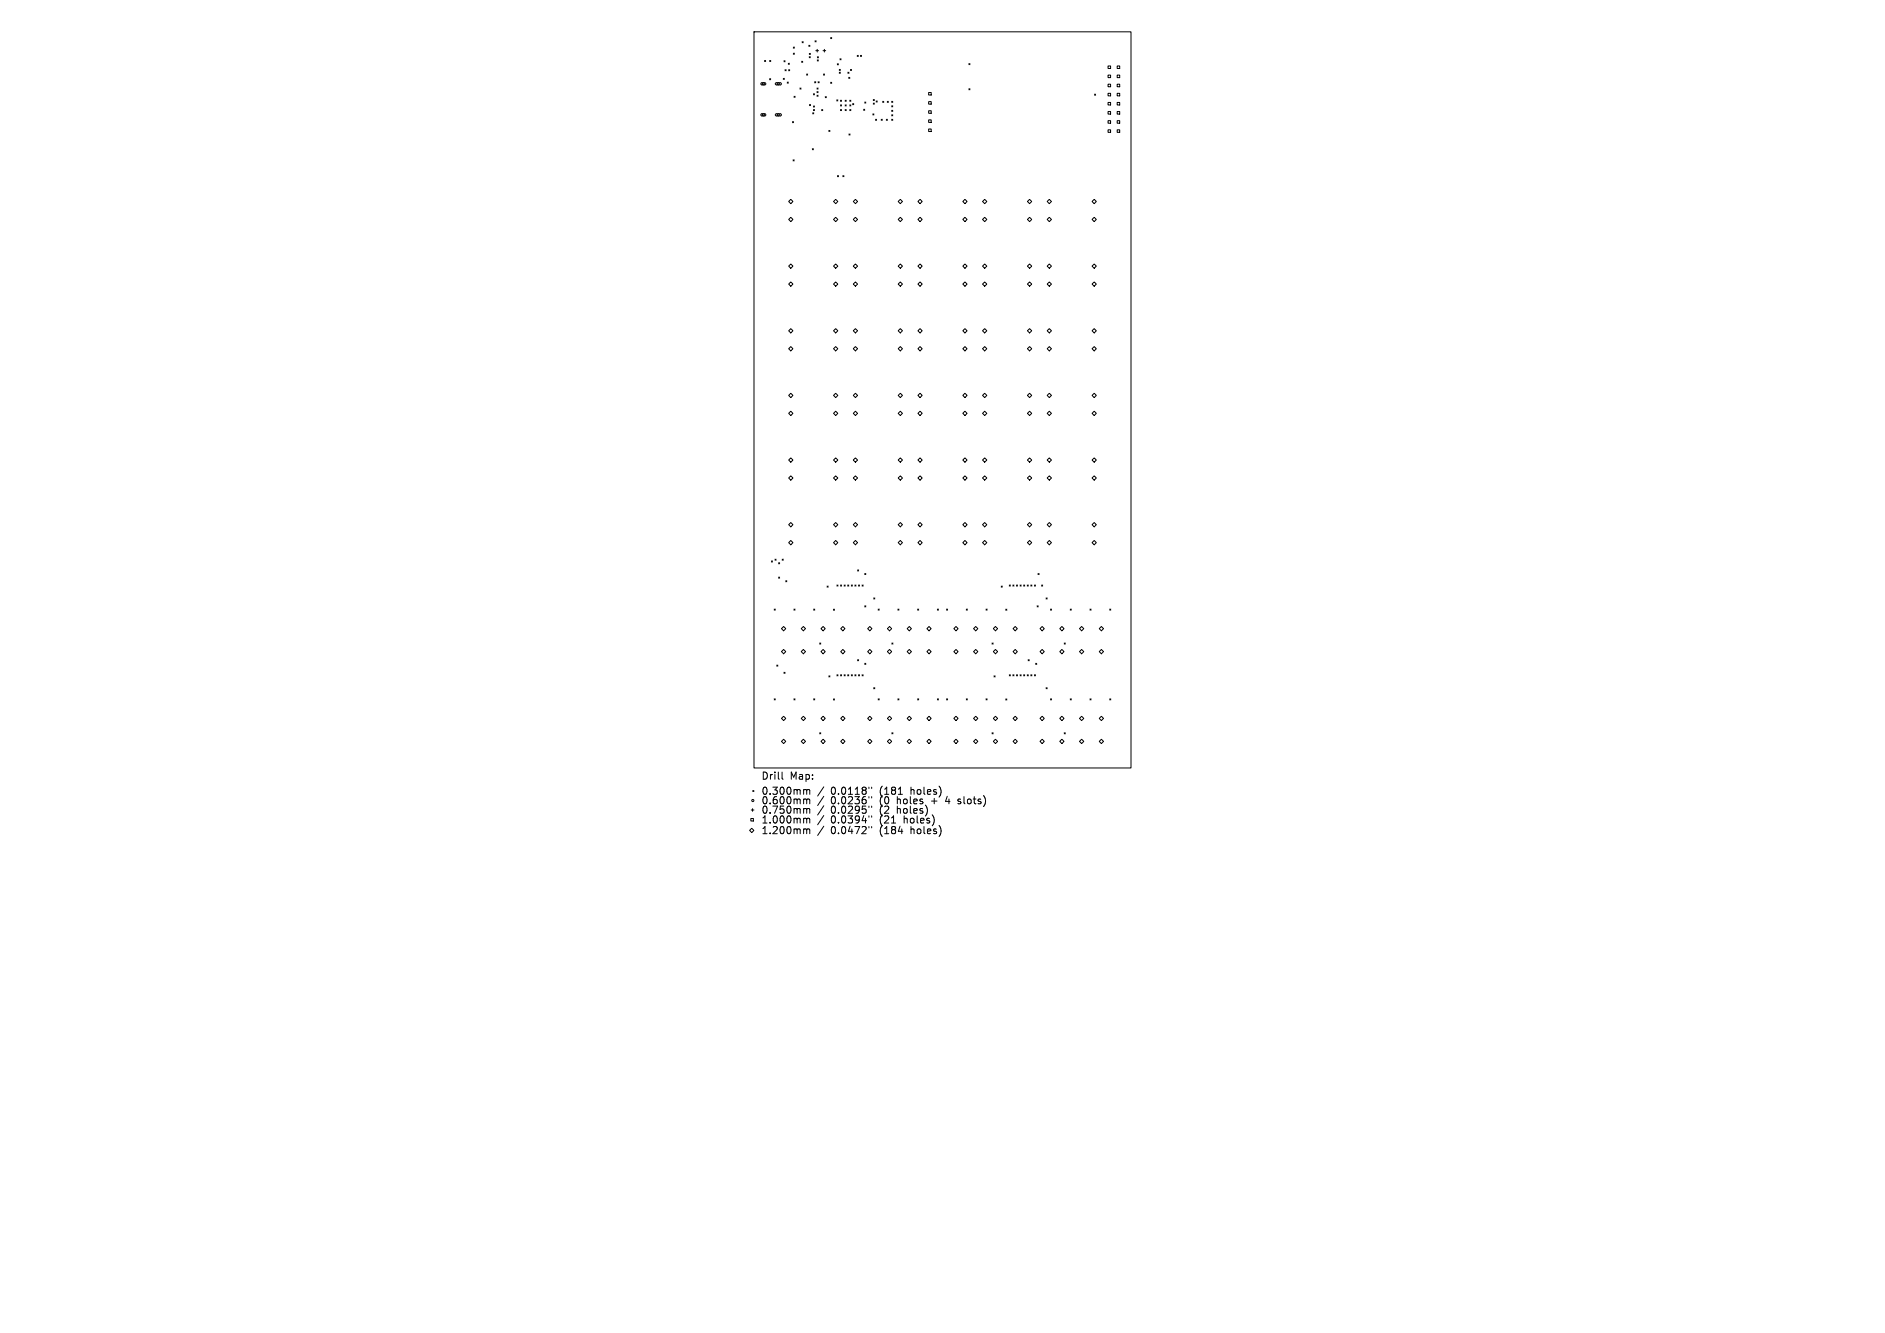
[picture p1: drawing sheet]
<svg xmlns="http://www.w3.org/2000/svg" width="297mm" height="210mm" viewBox="0 0 297 210" stroke-linecap="round" stroke-linejoin="round" font-family="sans-serif">
<defs><g id="words">
<g font-size="1.6">
<text x="119.9" y="123">Drill</text>
<text x="119.9" y="125.4">0.300mm</text>
<text x="124.4" y="123">Map:</text>
<text x="130.9" y="125.4">0.0118&quot;</text>
<text x="138.7" y="125.4">(181</text>
<text x="143.6" y="125.4">holes)</text>
<text x="119.9" y="126.9">0.600mm</text>
<text x="119.9" y="128.3">0.750mm</text>
<text x="119.9" y="129.9">1.000mm</text>
<text x="119.9" y="131.6">1.200mm</text>
<text x="130.9" y="126.9">0.0236&quot;</text>
<text x="130.9" y="128.3">0.0295&quot;</text>
<text x="130.9" y="129.9">0.0394&quot;</text>
<text x="130.9" y="131.6">0.0472&quot;</text>
<text x="138.7" y="126.9">(0</text>
<text x="138.7" y="128.3">(2</text>
<text x="138.7" y="129.9">(21</text>
<text x="138.7" y="131.6">(184</text>
<text x="141.5" y="126.9">holes</text>
<text x="141.5" y="128.3">holes)</text>
<text x="142.6" y="129.9">holes)</text>
<text x="143.6" y="131.6">holes)</text>
<text x="147" y="126.9">+</text>
<text x="149.4" y="126.9">4</text>
<text x="151.4" y="126.9">slots)</text>
</g>
</g></defs>
<g fill="none" stroke="#000" stroke-width=".16">
<path d="M118.8 5h59.4v116h-59.4zM119.9 13.1l.6-.1 .2 .2-.2 .2h-.5l-.1-.2zM119.9 18l.6-.1 .2 .2-.2 .2h-.5l-.1-.2zM120.5 9.5l.1 .2M120.6 9.5l-.1 .2M121.3 12.4l.1 .2M121.3 9.5l.1 .2M121.4 12.4l-.1 .2M121.4 9.5l-.1 .2M122.2 13.1l.8-.1 .1 .2-.1 .2h-.7l-.1-.1zM122.2 18l.8-.1 .1 .2-.1 .2h-.7l-.1-.1zM123.4 12.3l.2 .2"/>
<path d="M123.5 9.6l.2 .1M123.6 12.3l-.2 .2M123.7 9.6l-.2 .1M123.7 11l.2 .2M123.9 11l-.2 .2M124 12.9l.2 .2M124.2 12.9l-.2 .2M124.2 10l.2 .1M124.3 11l.1 .2M124.4 10l-.2 .1M124.4 11l-.1 .2M124.9 19.2l.1 .1"/>
<path d="M125 7.4l.2 .2M125 8.4l.2 .2M125 19.2l-.1 .1M125.1 15.2l.2 .1M125.2 7.4l-.2 .2M125.2 8.4l-.2 .2M125.3 15.2l-.2 .1M126 13.9l.2 .1M126.2 13.9l-.2 .1M126.3 9.7l.2 .1M126.4 6.6l.2 .1M126.5 9.7l-.2 .1"/>
<path d="M126.6 6.6l-.2 .1M127.1 11.7l.2 .1M127.3 11.7l-.2 .1M127.4 7.1l.2 .2M127.5 8.9l.2 .2M127.5 8.4l.2 .2M127.5 16.5l.2 .1M127.6 7.1l-.2 .2M127.7 8.9l-.2 .2M127.7 8.4l-.2 .2M127.7 16.5l-.2 .1M128 17.8l.2 .1"/>
<path d="M128.2 14.8l.1 .1M128.2 16.7l.1 .2M128.2 17.3l.1 .1M128.2 17.8l-.2 .1M128.3 14.8l-.1 .1M128.3 16.7l-.1 .2M128.3 17.3l-.1 .1M128.4 12.9l.1 .1M128.4 6.4l.2 .2M128.5 12.9l-.1 .1M128.5 8h.5M128.6 6.4l-.2 .2"/>
<path d="M128.7 13.9l.2 .1M128.7 14.4l.2 .2M128.7 15l.2 .2M128.8 7.8v.4M128.8 9.4l.1 .2M128.8 8.9l.2 .2M128.9 13.9l-.2 .1M128.9 14.4l-.2 .2M128.9 15l-.2 .2M128.9 12.9l.2 .1M128.9 9.4l-.1 .2M129 8.9l-.2 .2"/>
<path d="M129.1 12.9l-.2 .1M129.5 17.3l.1 .1M129.6 17.3l-.1 .1M129.7 8h.4M129.7 11.7l.2 .1M129.9 7.8v.4M129.9 11.7l-.2 .1M130 15.2l.2 .2M130.2 15.2l-.2 .2M130.9 5.9l.1 .2M130.9 13l.1 .1M131 5.9l-.1 .2"/>
<path d="M131 13l-.1 .1M131.8 15.7l.2 .2M131.9 10l.2 .2M132 15.7l-.2 .2M132.1 10l-.2 .2M132.2 10.9l.2 .2M132.2 11.4l.2 .1M132.3 9.3l.2 .1M132.4 10.9l-.2 .2M132.4 11.4l-.2 .1M132.4 15.8l.2 .2M132.4 16.5l.2 .2"/>
<path d="M132.4 17.3l.2 .1M132.5 9.3l-.2 .1M132.6 15.8l-.2 .2M132.6 16.5l-.2 .2M132.6 17.3l-.2 .1M133.2 16.5l.1 .2M133.2 17.3l.1 .1M133.2 15.8l.1 .2M133.3 15.8l-.1 .2M133.3 16.5l-.1 .2M133.3 17.3l-.1 .1M133.6 11.4l.2 .1"/>
<path d="M133.7 12.2l.2 .2M133.8 11.4l-.2 .1M133.9 17.3l.2 .1M133.9 15.8l.2 .2M133.9 16.5l.2 .2M133.9 12.2l-.2 .2M134 10.9l.2 .2M134.1 17.3l-.2 .1M134.1 15.8l-.2 .2M134.1 16.5l-.2 .2M134.2 10.9l-.2 .2M134.3 16.3l.2 .2"/>
<path d="M134.5 16.3l-.2 .2M135.1 8.7l.1 .2M135.2 8.7l-.1 .2M135.6 8.7l.1 .2M135.7 8.7l-.1 .2M136.1 17.2l.1 .2M136.2 17.2l-.1 .2M136.3 16.1l.1 .1M136.4 16.1l-.1 .1M137.5 17.9l.2 .2M137.6 15.7l.2 .1M137.6 16.2l.2 .2"/>
<path d="M137.7 17.9l-.2 .2M137.8 15.7l-.2 .1M137.8 16.2l-.2 .2M138 18.8l.1 .2M138 15.9l.2 .2M138.1 18.8l-.1 .2M138.2 15.9l-.2 .2M138.8 18.8l.2 .2M139 18.8l-.2 .2M139.1 16l.2 .1M139.3 16l-.2 .1M139.6 18.8l.2 .2"/>
<path d="M139.8 16l.2 .1M139.8 18.8l-.2 .2M140 16l-.2 .1M140.5 17.4l.2 .1M140.5 16.7l.2 .1M140.5 16l.2 .1M140.5 18.1l.2 .2M140.5 18.8l.2 .2M140.7 16l-.2 .1M140.7 16.7l-.2 .1M140.7 17.4l-.2 .1M140.7 18.1l-.2 .2"/>
<path d="M140.7 18.8l-.2 .2M146.3 14.6h.4v.4h-.4zM146.3 16h.4v.4h-.4zM146.3 17.4h.4v.4h-.4zM146.3 18.9h.4v.4h-.4zM152.7 10l.1 .2M152.7 14l.1 .2M152.8 10l-.1 .2M152.8 14l-.1 .2M172.5 14.8l.1 .2M172.6 14.8l-.1 .2M174.6 10.4h.4v.4h-.4z"/>
<path d="M174.6 11.8h.4v.4h-.4zM174.6 13.3h.4v.4h-.4zM174.6 14.7h.4v.4h-.4zM174.6 16.1h.4v.4h-.4zM174.6 17.6h.4v.4h-.4zM174.6 19h.4v.4h-.4zM176 10.4h.4v.4h-.4zM176 11.8h.4v.4h-.4zM176 13.3h.4v.4h-.4zM176 14.7h.4v.4h-.4zM176 16.1h.4v.4h-.4zM176 17.6h.4v.4h-.4z"/>
<path d="M176 19h.4v.4h-.4zM124.3 31.7l.3-.3 .3 .3-.3 .4zM124.6 34.2l.3 .4-.3 .3-.3-.3zM125 25.2l.1 .2M125.1 25.2l-.1 .2M128 23.4l.2 .2M128.2 23.4l-.2 .2M130.6 20.5l.2 .2M130.8 20.5l-.2 .2M131.3 31.7l.4-.3 .3 .3-.3 .4zM131.3 34.6l.4-.4 .3 .4-.3 .3zM132 27.7l.1 .1"/>
<path d="M132.1 27.7l-.1 .1M132.8 27.7l.2 .1M133 27.7l-.2 .1M133.8 21.1l.1 .2M133.9 21.1l-.1 .2M134.4 31.7l.4-.3 .3 .3-.3 .4zM134.4 34.6l.4-.4 .3 .4-.3 .3zM141.5 31.7l.4-.3 .3 .3-.3 .4zM141.9 34.2l.3 .4-.3 .3-.4-.3zM144.6 31.7l.4-.3 .3 .3-.3 .4zM145 34.2l.3 .4-.3 .3-.4-.3zM146.3 20.3h.4v.4h-.4z"/>
<path d="M151.7 31.7l.3-.3 .4 .3-.4 .4zM152 34.2l.4 .4-.4 .3-.3-.3zM154.8 31.7l.3-.3 .4 .3-.4 .4zM155.1 34.2l.4 .4-.4 .3-.3-.3zM161.9 31.7l.3-.3 .4 .3-.4 .4zM162.2 34.2l.4 .4-.4 .3-.3-.3zM165 31.7l.3-.3 .4 .3-.4 .4zM165.3 34.2l.4 .4-.4 .3-.3-.3zM172.4 31.4l.3 .3-.3 .4-.3-.4zM172.4 34.2l.3 .4-.3 .3-.3-.3zM174.6 20.5h.4v.4h-.4zM176 20.5h.4v.4h-.4z"/>
<path d="M124.3 54.9l.3-.3 .3 .3-.3 .4zM124.6 41.6l.3 .3-.3 .4-.3-.4zM124.6 44.4l.3 .4-.3 .3-.3-.3zM124.6 51.8l.3 .3-.3 .4-.3-.4zM131.3 41.9l.4-.3 .3 .3-.3 .4zM131.3 44.8l.4-.4 .3 .4-.3 .3zM131.3 52.1l.4-.3 .3 .3-.3 .4zM131.3 54.9l.4-.3 .3 .3-.3 .4zM134.4 41.9l.4-.3 .3 .3-.3 .4zM134.4 44.8l.4-.4 .3 .4-.3 .3zM134.4 52.1l.4-.3 .3 .3-.3 .4zM134.4 54.9l.4-.3 .3 .3-.3 .4z"/>
<path d="M141.5 54.9l.4-.3 .3 .3-.3 .4zM141.9 41.6l.3 .3-.3 .4-.4-.4zM141.9 44.4l.3 .4-.3 .3-.4-.3zM141.9 51.8l.3 .3-.3 .4-.4-.4zM144.6 54.9l.4-.3 .3 .3-.3 .4zM145 41.6l.3 .3-.3 .4-.4-.4zM145 44.4l.3 .4-.3 .3-.4-.3zM145 51.8l.3 .3-.3 .4-.4-.4zM151.7 54.9l.3-.3 .4 .3-.4 .4zM152 41.6l.4 .3-.4 .4-.3-.4zM152 44.4l.4 .4-.4 .3-.3-.3zM152 51.8l.4 .3-.4 .4-.3-.4z"/>
<path d="M154.8 54.9l.3-.3 .4 .3-.4 .4zM155.1 41.6l.4 .3-.4 .4-.3-.4zM155.1 44.4l.4 .4-.4 .3-.3-.3zM155.1 51.8l.4 .3-.4 .4-.3-.4zM161.9 54.9l.3-.3 .4 .3-.4 .4zM162.2 41.6l.4 .3-.4 .4-.3-.4zM162.2 44.4l.4 .4-.4 .3-.3-.3zM162.2 51.8l.4 .3-.4 .4-.3-.4zM165 54.9l.3-.3 .4 .3-.4 .4zM165.3 41.6l.4 .3-.4 .4-.3-.4zM165.3 44.4l.4 .4-.4 .3-.3-.3zM165.3 51.8l.4 .3-.4 .4-.3-.4z"/>
<path d="M172.4 41.6l.3 .3-.3 .4-.3-.4zM172.4 44.4l.3 .4-.3 .3-.3-.3zM172.4 51.8l.3 .3-.3 .4-.3-.4zM172.4 54.6l.3 .3-.3 .4-.3-.4zM124.3 62.3l.3-.3 .3 .3-.3 .3zM124.3 75.3l.3-.3 .3 .3-.3 .3zM124.6 64.8l.3 .3-.3 .4-.3-.4zM124.6 72.1l.3 .4-.3 .3-.3-.3zM131.3 62.3l.4-.3 .3 .3-.3 .3zM131.3 65.1l.4-.3 .3 .3-.3 .4zM131.3 72.5l.4-.4 .3 .4-.3 .3zM131.3 75.3l.4-.3 .3 .3-.3 .3z"/>
<path d="M134.4 62.3l.4-.3 .3 .3-.3 .3zM134.4 65.1l.4-.3 .3 .3-.3 .4zM134.4 72.5l.4-.4 .3 .4-.3 .3zM134.4 75.3l.4-.3 .3 .3-.3 .3zM141.5 62.3l.4-.3 .3 .3-.3 .3zM141.5 75.3l.4-.3 .3 .3-.3 .3zM141.9 64.8l.3 .3-.3 .4-.4-.4zM141.9 72.1l.3 .4-.3 .3-.4-.3zM144.6 62.3l.4-.3 .3 .3-.3 .3zM144.6 75.3l.4-.3 .3 .3-.3 .3zM145 64.8l.3 .3-.3 .4-.4-.4zM145 72.1l.3 .4-.3 .3-.4-.3z"/>
<path d="M151.7 62.3l.3-.3 .4 .3-.4 .3zM151.7 75.3l.3-.3 .4 .3-.4 .3zM152 64.8l.4 .3-.4 .4-.3-.4zM152 72.1l.4 .4-.4 .3-.3-.3zM154.8 62.3l.3-.3 .4 .3-.4 .3zM154.8 75.3l.3-.3 .4 .3-.4 .3zM155.1 64.8l.4 .3-.4 .4-.3-.4zM155.1 72.1l.4 .4-.4 .3-.3-.3zM161.9 62.3l.3-.3 .4 .3-.4 .3zM161.9 75.3l.3-.3 .4 .3-.4 .3zM162.2 64.8l.4 .3-.4 .4-.3-.4zM162.2 72.1l.4 .4-.4 .3-.3-.3z"/>
<path d="M165 62.3l.3-.3 .4 .3-.4 .3zM165 75.3l.3-.3 .4 .3-.4 .3zM165.3 64.8l.4 .3-.4 .4-.3-.4zM165.3 72.1l.4 .4-.4 .3-.3-.3zM172.4 62l.3 .3-.3 .3-.3-.3zM172.4 64.8l.3 .3-.3 .4-.3-.4zM172.4 72.1l.3 .4-.3 .3-.3-.3zM172.4 75l.3 .3-.3 .3-.3-.3zM121.5 88.4l.2 .1M121.7 88.4l-.2 .1M122 96l.2 .1M122.1 88.1l.2 .2"/>
<path d="M122.2 96l-.2 .1M122.3 88.1l-.2 .2M122.7 88.7l.1 .1M122.7 90.9l.1 .2M122.8 88.7l-.1 .1M122.8 90.9l-.1 .2M123.1 99l.4-.3 .3 .3-.3 .4zM123.2 88.1l.2 .2M123.4 88.1l-.2 .2M123.8 91.5l.2 .2M124 91.5l-.2 .2M124.3 82.7l.3-.4 .3 .4-.3 .3z"/>
<path d="M124.6 85.2l.3 .3-.3 .3-.3-.3zM125.1 96l.2 .1M125.3 96l-.2 .1M126.2 99l.4-.3 .3 .3-.3 .4zM128.2 96l.2 .1M128.4 96l-.2 .1M129.4 99l.3-.3 .3 .3-.3 .4zM130.3 92.3l.2 .2M130.5 92.3l-.2 .2M131.3 96l.2 .1M131.3 82.7l.4-.4 .3 .4-.3 .3zM131.3 85.5l.4-.3 .3 .3-.3 .3z"/>
<path d="M131.5 96l-.2 .1M131.9 92.2l.1 .1M132 92.2l-.1 .1M132.4 92.2l.2 .1M132.5 99l.3-.3 .3 .3-.3 .4zM132.6 92.2l-.2 .1M133 92.2l.2 .1M133.2 92.2l-.2 .1M133.6 92.2l.1 .1M133.7 92.2l-.1 .1M134.1 92.2l.2 .1M134.3 92.2l-.2 .1"/>
<path d="M134.4 82.7l.4-.4 .3 .4-.3 .3zM134.4 85.5l.4-.3 .3 .3-.3 .3zM134.7 92.2l.2 .1M134.9 92.2l-.2 .1M135.1 89.8l.2 .2M135.3 92.2l.1 .1M135.3 89.8l-.2 .2M135.4 92.2l-.1 .1M135.8 92.2l.2 .1M136 92.2l-.2 .1M136.3 95.4l.1 .2M136.3 90.4l.1 .1"/>
<path d="M136.4 90.4l-.1 .1M136.4 95.4l-.1 .2M136.7 99l.3-.3 .4 .3-.4 .4zM137.7 94.2l.1 .2M137.8 94.2l-.1 .2M138.4 96l.1 .1M138.5 96l-.1 .1M139.8 99l.4-.3 .3 .3-.3 .4zM141.5 96l.1 .1M141.5 82.7l.4-.4 .3 .4-.3 .3zM141.6 96l-.1 .1M141.9 85.2l.3 .3-.3 .3-.4-.3z"/>
<path d="M142.9 99l.4-.3 .3 .3-.3 .4zM144.6 96l.2 .1M144.6 82.7l.4-.4 .3 .4-.3 .3zM144.8 96l-.2 .1M145 85.2l.3 .3-.3 .3-.4-.3zM146 99l.4-.3 .3 .3-.3 .4zM147.7 96l.2 .1M147.9 96l-.2 .1M149.1 96l.2 .1M149.3 96l-.2 .1M150.3 99l.3-.3 .4 .3-.4 .4zM151.7 82.7l.3-.4 .4 .4-.4 .3z"/>
<path d="M151.7 85.5l.3-.3 .4 .3-.4 .3zM152.2 96l.2 .1M152.4 96l-.2 .1M153.4 99l.3-.3 .4 .3-.4 .4zM154.8 82.7l.3-.4 .4 .4-.4 .3zM154.8 85.5l.3-.3 .4 .3-.4 .3zM155.4 96l.1 .1M155.5 96l-.1 .1M156.5 99l.3-.3 .4 .3-.4 .4zM157.8 92.3l.1 .2M157.9 92.3l-.1 .2M158.5 96l.1 .1"/>
<path d="M158.6 96l-.1 .1M159 92.2l.2 .1M159.2 92.2l-.2 .1M159.6 92.2l.2 .1M159.6 99l.4-.3 .3 .3-.3 .4zM159.8 92.2l-.2 .1M160.2 92.2l.1 .1M160.3 92.2l-.1 .1M160.7 92.2l.2 .1M160.9 92.2l-.2 .1M161.3 92.2l.2 .1M161.5 92.2l-.2 .1"/>
<path d="M161.9 92.2l.1 .1M161.9 82.7l.3-.4 .4 .4-.4 .3zM162 92.2l-.1 .1M162.2 85.2l.4 .3-.4 .3-.3-.3zM162.4 92.2l.2 .1M162.6 92.2l-.2 .1M163 92.2l.2 .1M163.2 92.2l-.2 .1M163.4 95.4l.2 .2M163.5 90.4l.2 .1M163.6 95.4l-.2 .2M163.7 90.4l-.2 .1"/>
<path d="M163.9 99l.3-.3 .3 .3-.3 .4zM164.1 92.2l.2 .1M164.3 92.2l-.2 .1M164.8 94.2l.2 .2M165 82.7l.3-.4 .4 .4-.4 .3zM165 94.2l-.2 .2M165.3 85.2l.4 .3-.4 .3-.3-.3zM165.5 96l.2 .1M165.7 96l-.2 .1M167 99l.3-.3 .4 .3-.4 .4zM168.6 96l.2 .1M168.8 96l-.2 .1"/>
<path d="M170.1 99l.3-.3 .4 .3-.4 .4zM171.7 96l.2 .1M171.9 96l-.2 .1M172.4 82.3l.3 .4-.3 .3-.3-.3zM172.4 85.2l.3 .3-.3 .3-.3-.3zM173.5 98.7l.4 .3-.4 .4-.3-.4zM174.9 96l.1 .1M175 96l-.1 .1M122 110.1l.2 .2M122.2 110.1l-.2 .2M122.4 104.8l.2 .2M122.6 104.8l-.2 .2"/>
<path d="M123.1 102.7l.4-.4 .3 .4-.3 .3zM123.1 113.2l.4-.4 .3 .4-.3 .3zM123.5 116.5l.3 .3-.3 .3-.4-.3zM123.5 105.9l.2 .2M123.7 105.9l-.2 .2M125.1 110.1l.2 .2M125.3 110.1l-.2 .2M126.2 102.7l.4-.4 .3 .4-.3 .3zM126.2 113.2l.4-.4 .3 .4-.3 .3zM126.6 116.5l.3 .3-.3 .3-.4-.3zM128.2 110.1l.2 .2M128.4 110.1l-.2 .2"/>
<path d="M129.2 101.3l.1 .2M129.2 115.4l.1 .2M129.3 101.3l-.1 .2M129.3 115.4l-.1 .2M129.4 102.7l.3-.4 .3 .4-.3 .3zM129.4 113.2l.3-.4 .3 .4-.3 .3zM129.4 116.8l.3-.3 .3 .3-.3 .3zM130.6 106.5l.2 .1M130.8 106.5l-.2 .1M131.3 110.1l.2 .2M131.5 110.1l-.2 .2M131.9 106.3l.1 .2"/>
<path d="M132 106.3l-.1 .2M132.4 106.3l.2 .2M132.5 102.7l.3-.4 .3 .4-.3 .3zM132.5 113.2l.3-.4 .3 .4-.3 .3zM132.5 116.8l.3-.3 .3 .3-.3 .3zM132.6 106.3l-.2 .2M133 106.3l.2 .2M133.2 106.3l-.2 .2M133.6 106.3l.1 .2M133.7 106.3l-.1 .2M134.1 106.3l.2 .2M134.3 106.3l-.2 .2"/>
<path d="M134.7 106.3l.2 .2M134.9 106.3l-.2 .2M135.1 103.9l.2 .2M135.3 106.3l.1 .2M135.3 103.9l-.2 .2M135.4 106.3l-.1 .2M135.8 106.3l.2 .2M136 106.3l-.2 .2M136.3 104.5l.1 .2M136.4 104.5l-.1 .2M136.7 113.2l.3-.4 .4 .4-.4 .3zM137 102.3l.4 .4-.4 .3-.3-.3z"/>
<path d="M137 116.5l.4 .3-.4 .3-.3-.3zM137.7 108.3l.1 .2M137.8 108.3l-.1 .2M138.4 110.1l.1 .2M138.5 110.1l-.1 .2M139.8 102.7l.4-.4 .3 .4-.3 .3zM139.8 113.2l.4-.4 .3 .4-.3 .3zM139.8 116.8l.4-.3 .3 .3-.3 .3zM140.5 101.3l.2 .2M140.5 115.4l.2 .2M140.7 101.3l-.2 .2M140.7 115.4l-.2 .2"/>
<path d="M141.5 110.1l.1 .2M141.6 110.1l-.1 .2M142.9 102.7l.4-.4 .3 .4-.3 .3zM142.9 113.2l.4-.4 .3 .4-.3 .3zM142.9 116.8l.4-.3 .3 .3-.3 .3zM144.6 110.1l.2 .2M144.8 110.1l-.2 .2M146 113.2l.4-.4 .3 .4-.3 .3zM146.4 102.3l.3 .4-.3 .3-.4-.3zM146.4 116.5l.3 .3-.3 .3-.4-.3zM147.7 110.1l.2 .2M147.9 110.1l-.2 .2"/>
<path d="M149.1 110.1l.2 .2M149.3 110.1l-.2 .2M150.3 102.7l.3-.4 .4 .4-.4 .3zM150.3 113.2l.3-.4 .4 .4-.4 .3zM150.3 116.8l.3-.3 .4 .3-.4 .3zM152.2 110.1l.2 .2M152.4 110.1l-.2 .2M153.4 102.7l.3-.4 .4 .4-.4 .3zM153.4 113.2l.3-.4 .4 .4-.4 .3zM153.7 116.5l.4 .3-.4 .3-.3-.3zM155.4 110.1l.1 .2M155.5 110.1l-.1 .2"/>
<path d="M156.3 115.4l.2 .2M156.3 101.3l.2 .2M156.5 101.3l-.2 .2M156.5 115.4l-.2 .2M156.5 102.7l.3-.4 .4 .4-.4 .3zM156.5 113.2l.3-.4 .4 .4-.4 .3zM156.6 106.5l.2 .1M156.8 106.5l-.2 .1M156.8 116.5l.4 .3-.4 .3-.3-.3zM158.5 110.1l.1 .2M158.6 110.1l-.1 .2M159 106.3l.2 .2"/>
<path d="M159.2 106.3l-.2 .2M159.6 106.3l.2 .2M159.6 113.2l.4-.4 .3 .4-.3 .3zM159.8 106.3l-.2 .2M160 102.3l.3 .4-.3 .3-.4-.3zM160 116.5l.3 .3-.3 .3-.4-.3zM160.2 106.3l.1 .2M160.3 106.3l-.1 .2M160.7 106.3l.2 .2M160.9 106.3l-.2 .2M161.3 106.3l.2 .2M161.5 106.3l-.2 .2"/>
<path d="M161.9 106.3l.1 .2M162 103.9l.2 .2M162 106.3l-.1 .2M162.2 103.9l-.2 .2M162.4 106.3l.2 .2M162.6 106.3l-.2 .2M163 106.3l.2 .2M163.2 106.3l-.2 .2M163.2 104.5l.2 .2M163.4 104.5l-.2 .2M163.9 102.7l.3-.4 .3 .4-.3 .3zM163.9 113.2l.3-.4 .3 .4-.3 .3z"/>
<path d="M164.2 116.5l.3 .3-.3 .3-.3-.3zM164.8 108.3l.2 .2M165 108.3l-.2 .2M165.5 110.1l.2 .2M165.7 110.1l-.2 .2M167 102.7l.3-.4 .4 .4-.4 .3zM167 113.2l.3-.4 .4 .4-.4 .3zM167 116.8l.3-.3 .4 .3-.4 .3zM167.7 101.3l.1 .2M167.7 115.4l.1 .2M167.8 101.3l-.1 .2M167.8 115.4l-.1 .2"/>
<path d="M168.6 110.1l.2 .2M168.8 110.1l-.2 .2M170.1 102.7l.3-.4 .4 .4-.4 .3zM170.1 113.2l.3-.4 .4 .4-.4 .3zM170.1 116.8l.3-.3 .4 .3-.4 .3zM171.7 110.1l.2 .2M171.9 110.1l-.2 .2M173.5 102.3l.4 .4-.4 .3-.3-.3zM173.5 112.8l.4 .4-.4 .3-.3-.3zM173.5 116.5l.4 .3-.4 .3-.3-.3zM174.9 110.1l.1 .2M175 110.1l-.1 .2"/>
<path d="M118.3 128.9h.4v.4h-.4zM118.4 127.6h.4M118.4 130.5l.4 .3-.4 .4-.3-.4zM118.6 127.4v.4M118.6 124.5l.2 .2M118.8 124.5l-.2 .2M123.2 121.6v1l.2 .2M126.8 124.4l.3 .1M126.8 125.9l.3 .1M126.8 127.4l.3 .1M126.8 128.9l.3 .2M126.8 130.6l.3 .2"/>
<path d="M127.1 124.5l.2-.1h.2l.1 .7M127.1 124.5v.6M127.1 126v.6M127.1 127.5v.6M127.1 129.1v.6M127.1 130.8v.5M127.1 126l.2-.1h.2l.1 .7M127.1 127.5l.2-.1h.2l.1 .7M127.1 129.1l.2-.2 .2 .1 .1 .7M127.1 130.8l.2-.2h.2l.1 .7M129.8 124l-1 1.4M129.8 125.5l-1 1.4"/>
<path d="M129.8 126.9l-1 1.5M129.8 128.5l-1 1.4M129.8 130.2l-1 1.4M136.9 124v.2M136.9 125.5v.2M136.9 127v.2M136.9 128.5v.3M136.9 130.2v.2M137.3 124v.2M137.3 125.5v.2M137.3 127v.2M137.3 128.5v.3"/>
<path d="M137.3 130.2v.2M141.5 125.1h.7M150.9 126.6h.1M151 125.9v.3"/>
<circle cx="120.3" cy="18.1" r=".17"/>
<circle cx="120.3" cy="13.2" r=".17"/>
<circle cx="122.6" cy="13.2" r=".17"/>
<circle cx="122.6" cy="18.1" r=".17"/>
<circle cx="118.6" cy="126.1" r=".17"/>
</g>
<use href="#words"/>
</svg>
